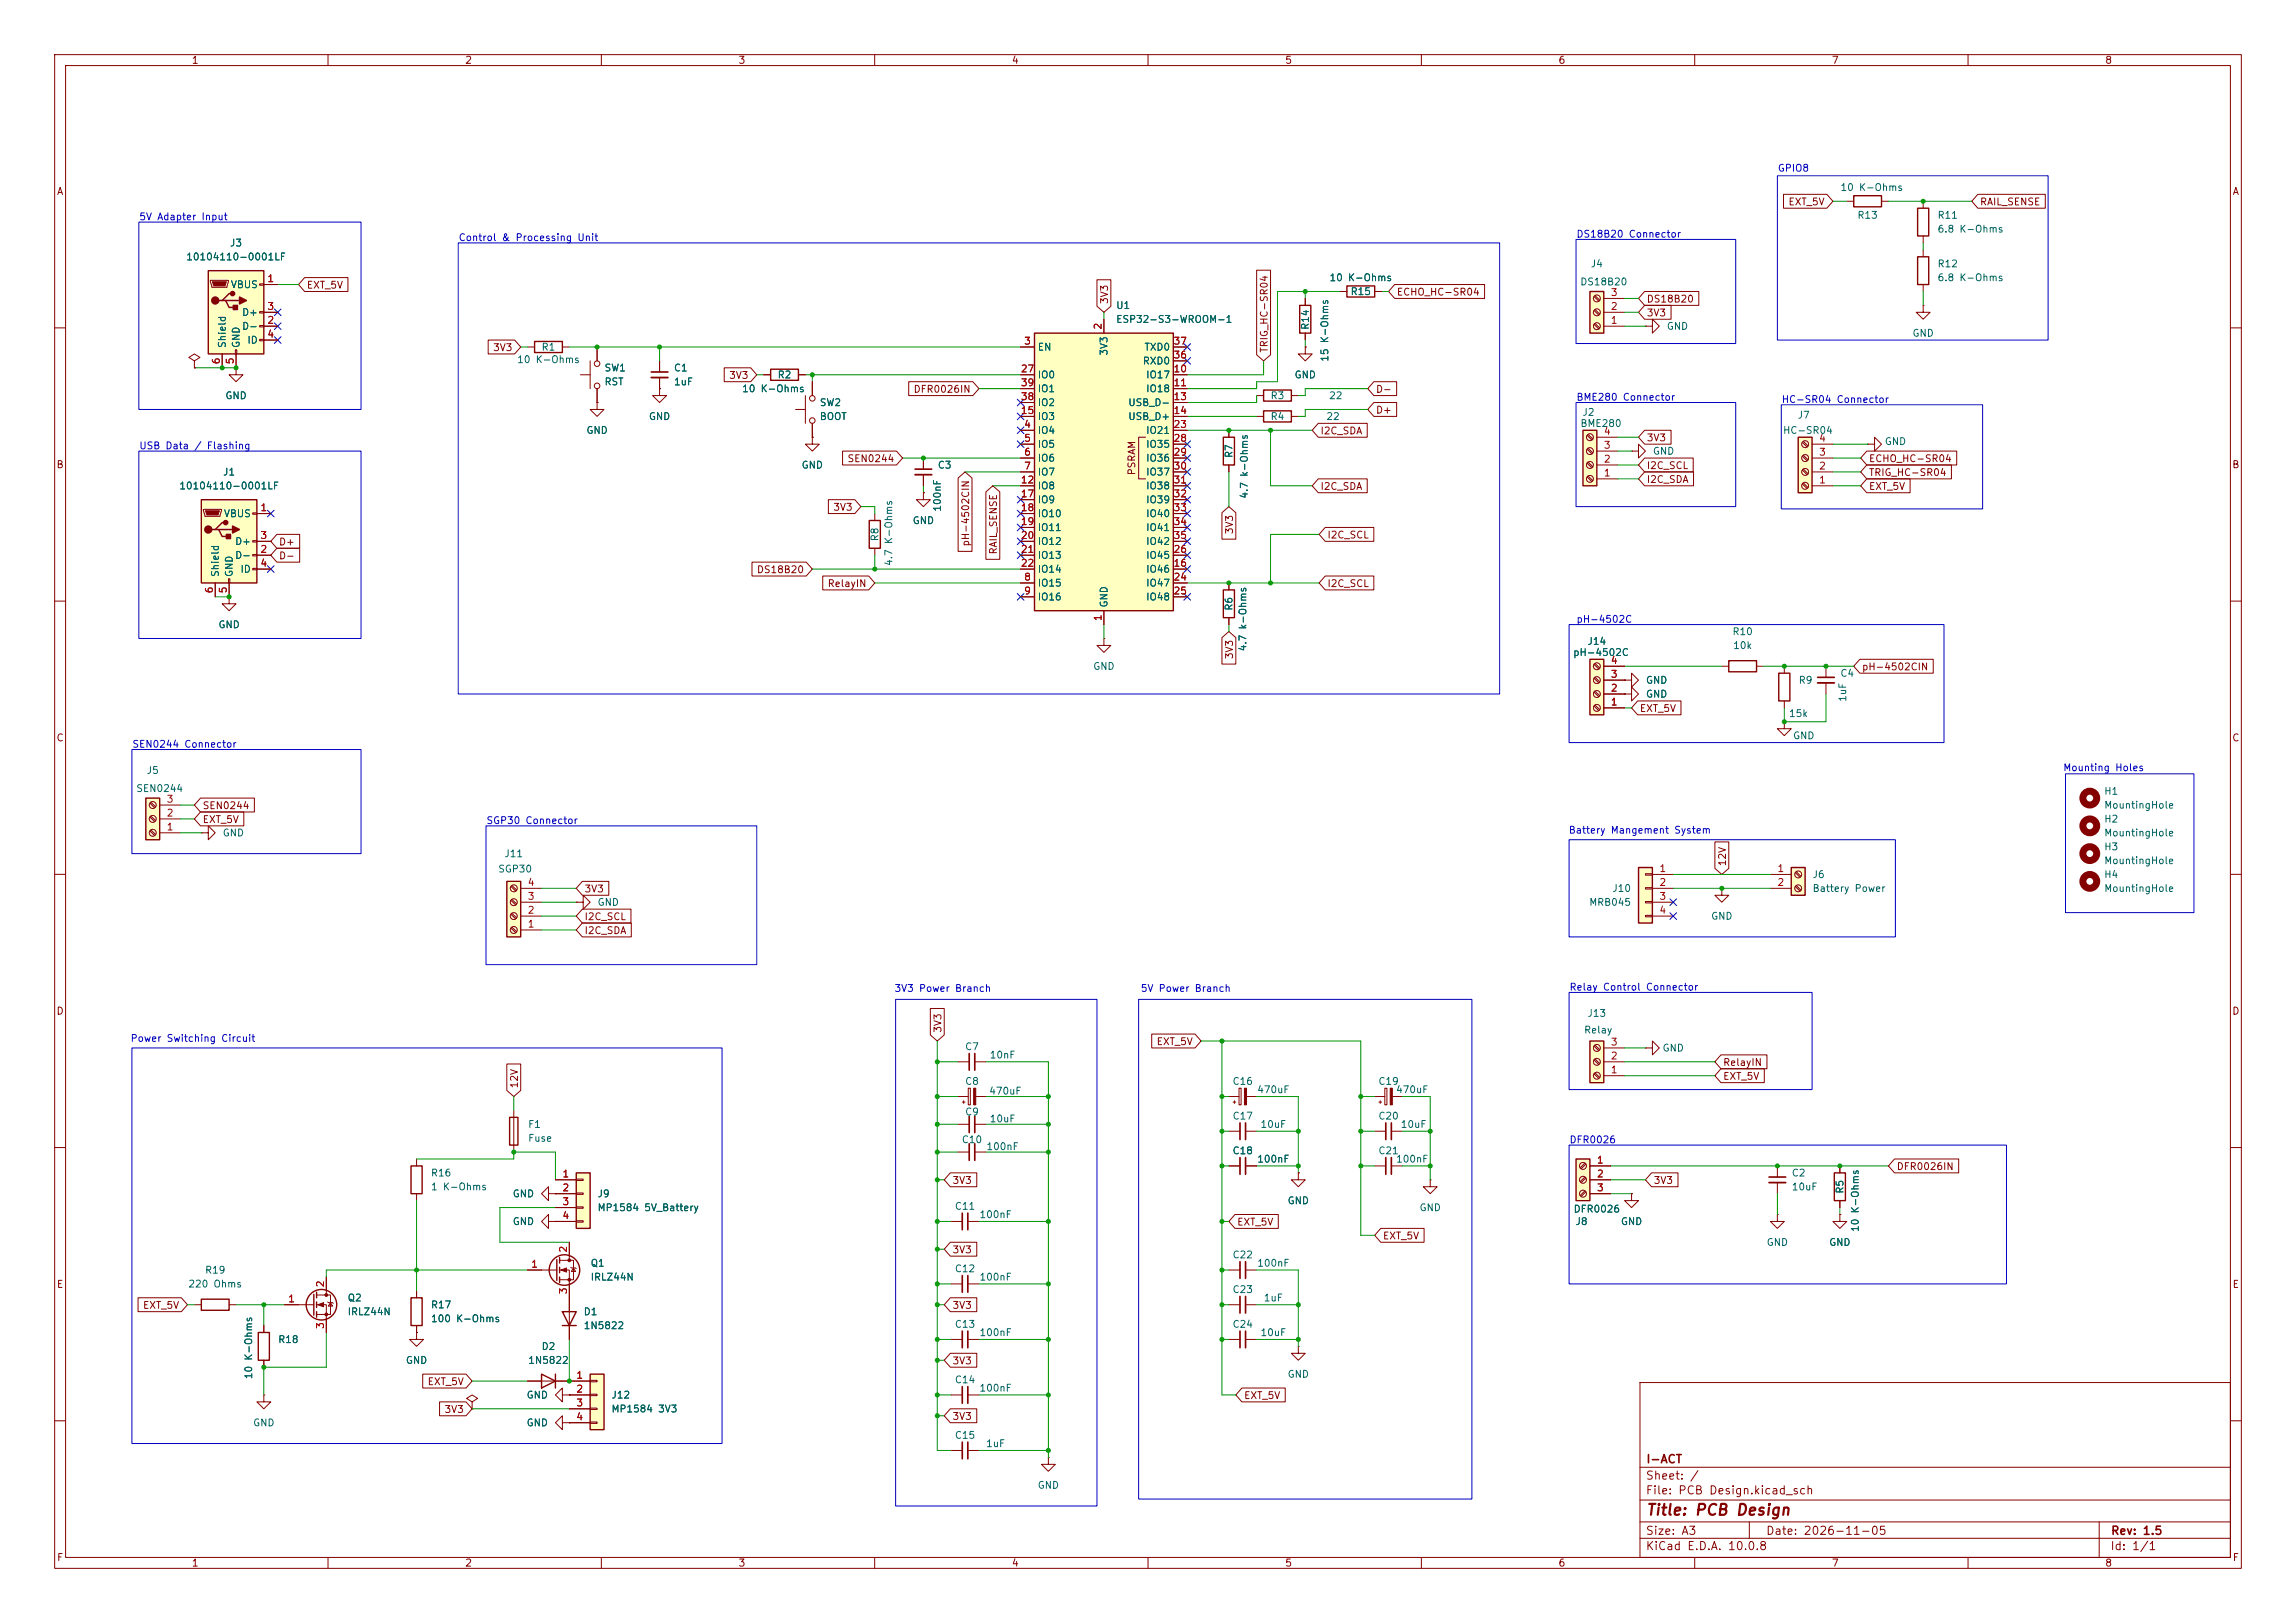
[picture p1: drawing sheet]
<svg xmlns="http://www.w3.org/2000/svg" width="420mm" height="297mm" viewBox="0 0 420 297" stroke-linecap="round" stroke-linejoin="round" font-family="sans-serif">
<defs><g id="words">
<text font-size="2" fill="#840000" x="301" y="277.8">Title: PCB Design</text>
<g font-size="1.5" fill="#840000">
<text x="301" y="268.1">I-ACT</text>
<text x="300.9" y="273.8">File: PCB Design.kicad_sch</text>
<text x="300.9" y="271.1">Sheet: /</text>
<text x="300.9" y="281.2">Size: A3</text>
<text x="322.9" y="281.2">Date: 2026-11-05</text>
<text x="386" y="281.2">Rev: 1.5</text>
<text x="300.9" y="284">KiCad E.D.A. 10.0.8</text>
<text x="385.9" y="284">Id: 1/1</text>
</g>
<g font-size="1.3" fill="#840000">
<text x="35" y="12">1</text>
<text x="85" y="12">2</text>
<text x="135" y="12">3</text>
<text x="185" y="12">4</text>
<text x="235" y="12">5</text>
<text x="285" y="12">6</text>
<text x="335" y="12">7</text>
<text x="385" y="12">8</text>
<text x="10.3" y="36">A</text>
<text x="408.3" y="36">A</text>
<text x="327" y="37.9">EXT_5V</text>
<text x="362.1" y="37.9">RAIL_SENSE</text>
<text x="56" y="53.1">EXT_5V</text>
<text x="203" y="55.7" transform="rotate(-90 203 55.7)">3V3</text>
<text x="255.4" y="54.4">ECHO_HC-SR04</text>
<text x="301.1" y="58.2">3V3</text>
<text x="301.1" y="55.7">DS18B20</text>
<text x="90.1" y="64.6">3V3</text>
<text x="232.2" y="64.6" transform="rotate(-90 232.2 64.6)">TRIG_HC-SR04</text>
<text x="133.3" y="69.6">3V3</text>
<text x="167" y="72.2">DFR0026IN</text>
<text x="251.6" y="76">D+</text>
<text x="251.6" y="72.2">D-</text>
<text x="241.4" y="79.8">I2C_SDA</text>
<text x="301.1" y="81.1">3V3</text>
<text x="10.2" y="86">B</text>
<text x="154.9" y="84.9">SEN0244</text>
<text x="208" y="87.1" transform="rotate(-90 208 87.1)">PSRAM</text>
<text x="241.4" y="90">I2C_SDA</text>
<text x="301.1" y="86.1">I2C_SCL</text>
<text x="301.1" y="88.7">I2C_SDA</text>
<text x="341.8" y="90">EXT_5V</text>
<text x="341.8" y="84.9">ECHO_HC-SR04</text>
<text x="341.8" y="87.4">TRIG_HC-SR04</text>
<text x="408.2" y="86">B</text>
<text x="152.3" y="93.8">3V3</text>
<text x="50.9" y="100.1">D+</text>
<text x="177.6" y="100.1" transform="rotate(-90 177.6 100.1)">pH-4502CIN</text>
<text x="182.7" y="101.6" transform="rotate(-90 182.7 101.6)">RAIL_SENSE</text>
<text x="225.8" y="97.9" transform="rotate(-90 225.8 97.9)">3V3</text>
<text x="242.7" y="98.8">I2C_SCL</text>
<text x="50.9" y="102.7">D-</text>
<text x="138.3" y="105.2">DS18B20</text>
<text x="151.3" y="107.7">RelayIN</text>
<text x="242.7" y="107.7">I2C_SCL</text>
<text x="225.8" y="120.7" transform="rotate(-90 225.8 120.7)">3V3</text>
<text x="340.5" y="123">pH-4502CIN</text>
<text x="299.9" y="130.6">EXT_5V</text>
<text x="10.2" y="136">C</text>
<text x="408.2" y="136">C</text>
<text x="37" y="148.4">SEN0244</text>
<text x="37" y="150.9">EXT_5V</text>
<text x="316" y="158.6" transform="rotate(-90 316 158.6)">12V</text>
<text x="106.8" y="163.6">3V3</text>
<text x="106.8" y="168.7">I2C_SCL</text>
<text x="106.8" y="171.2">I2C_SDA</text>
<text x="10.2" y="186">D</text>
<text x="408.2" y="186">D</text>
<text x="172.5" y="189.1" transform="rotate(-90 172.5 189.1)">3V3</text>
<text x="211.5" y="191.6">EXT_5V</text>
<text x="315.1" y="195.4">RelayIN</text>
<text x="315.1" y="197.9">EXT_5V</text>
<text x="95" y="199.3" transform="rotate(-90 95 199.3)">12V</text>
<text x="346.8" y="214.4">DFR0026IN</text>
<text x="174.1" y="217">3V3</text>
<text x="302.4" y="217">3V3</text>
<text x="226.2" y="224.6">EXT_5V</text>
<text x="252.9" y="227.1">EXT_5V</text>
<text x="174.1" y="229.7">3V3</text>
<text x="10.3" y="236">E</text>
<text x="26" y="239.8">EXT_5V</text>
<text x="174.1" y="239.8">3V3</text>
<text x="408.3" y="236">E</text>
<text x="174.1" y="250">3V3</text>
<text x="78.1" y="253.8">EXT_5V</text>
<text x="227.5" y="256.3">EXT_5V</text>
<text x="81.2" y="258.9">3V3</text>
<text x="174.1" y="260.1">3V3</text>
<text x="10.3" y="286">F</text>
<text x="35" y="287">1</text>
<text x="85" y="287">2</text>
<text x="135" y="287">3</text>
<text x="185" y="287">4</text>
<text x="235" y="287">5</text>
<text x="285" y="287">6</text>
<text x="335" y="287">7</text>
<text x="385" y="287">8</text>
<text x="408.3" y="286">F</text>
</g>
<g font-size="1.3" fill="#0000c2">
<text x="325.1" y="31.7">GPIO8</text>
<text x="25.4" y="40.6">5V Adapter Input</text>
<text x="83.8" y="44.4">Control &amp; Processing Unit</text>
<text x="288.3" y="43.8">DS18B20 Connector</text>
<text x="288.3" y="73.6">BME280 Connector</text>
<text x="325.8" y="74">HC-SR04 Connector</text>
<text x="25.4" y="82.5">USB Data / Flashing</text>
<text x="288.3" y="114.3">pH-4502C</text>
<text x="24.1" y="137.1">SEN0244 Connector</text>
<text x="377.3" y="141.4">Mounting Holes</text>
<text x="88.9" y="151.1">SGP30 Connector</text>
<text x="286.8" y="152.9">Battery Mangement System</text>
<text x="163.5" y="181.8">3V3 Power Branch</text>
<text x="208.6" y="181.8">5V Power Branch</text>
<text x="287" y="181.6">Relay Control Connector</text>
<text x="23.8" y="191">Power Switching Circuit</text>
<text x="287" y="209.5">DFR0026</text>
</g>
<g font-size="1.3" fill="#006464">
<text x="336.5" y="35.3">10 K-Ohms</text>
<text x="339.7" y="40.3">R13</text>
<text x="354.3" y="40.3">R11</text>
<text x="34" y="48">10104110-0001LF</text>
<text x="42" y="45.4">J3</text>
<text x="354.3" y="42.9">6.8 K-Ohms</text>
<text x="42.1" y="53">VBUS</text>
<text x="243.1" y="51.8">10 K-Ohms</text>
<text x="288.9" y="52.5">DS18B20</text>
<text x="290.9" y="49.2">J4</text>
<text x="354.3" y="49.2">R12</text>
<text x="354.3" y="51.8">6.8 K-Ohms</text>
<text x="44.2" y="58.1">D+</text>
<text x="204.1" y="56.8">U1</text>
<text x="204.1" y="59.4">ESP32-S3-WROOM-1</text>
<text x="246.9" y="54.3">R15</text>
<text x="41.6" y="63.8" transform="rotate(-90 41.6 63.8)">Shield</text>
<text x="44.1" y="63.8" transform="rotate(-90 44.1 63.8)">GND</text>
<text x="44.2" y="60.7">D-</text>
<text x="45.1" y="63.2">ID</text>
<text x="99" y="64.5">R1</text>
<text x="189.7" y="64.5">EN</text>
<text x="202.9" y="65.2" transform="rotate(-90 202.9 65.2)">3V3</text>
<text x="209.2" y="64.5">TXD0</text>
<text x="239.7" y="60.5" transform="rotate(-90 239.7 60.5)">R14</text>
<text x="304.8" y="60.7">GND</text>
<text x="349.7" y="61.9">GND</text>
<text x="94.5" y="66.7">10 K-Ohms</text>
<text x="110.5" y="68.3">SW1</text>
<text x="110.5" y="70.8">RST</text>
<text x="123.2" y="68.3">C1</text>
<text x="123.2" y="70.8">1uF</text>
<text x="142.1" y="69.5">R2</text>
<text x="189.7" y="69.5">IO0</text>
<text x="208.9" y="67">RXD0</text>
<text x="209.5" y="69.5">IO17</text>
<text x="236.7" y="69.5">GND</text>
<text x="243.3" y="66.3" transform="rotate(-90 243.3 66.3)">15 K-Ohms</text>
<text x="41.1" y="73.4">GND</text>
<text x="118.6" y="77.2">GND</text>
<text x="135.6" y="72.1">10 K-Ohms</text>
<text x="149.8" y="74.6">SW2</text>
<text x="149.8" y="77.2">BOOT</text>
<text x="189.7" y="77.2">IO3</text>
<text x="189.7" y="74.6">IO2</text>
<text x="189.7" y="72.1">IO1</text>
<text x="206.3" y="74.6">USB_D-</text>
<text x="206.3" y="77.2">USB_D+</text>
<text x="209.5" y="72.1">IO18</text>
<text x="232.3" y="73.4">R3</text>
<text x="232.3" y="77.2">R4</text>
<text x="242.5" y="77.2">22</text>
<text x="243" y="73.4">22</text>
<text x="289.4" y="76.4">J2</text>
<text x="328.7" y="76.9">J7</text>
<text x="107.2" y="79.7">GND</text>
<text x="189.7" y="79.7">IO4</text>
<text x="189.7" y="82.2">IO5</text>
<text x="209.5" y="79.7">IO21</text>
<text x="209.5" y="82.2">IO35</text>
<text x="225.8" y="83.9" transform="rotate(-90 225.8 83.9)">R7</text>
<text x="289" y="78.4">BME280</text>
<text x="302.2" y="83.5">GND</text>
<text x="326" y="79.7">HC-SR04</text>
<text x="344.7" y="81.7">GND</text>
<text x="32.7" y="89.9">10104110-0001LF</text>
<text x="40.7" y="87.3">J1</text>
<text x="146.5" y="86.1">GND</text>
<text x="171.4" y="86.1">C3</text>
<text x="189.7" y="84.8">IO6</text>
<text x="189.7" y="87.3">IO7</text>
<text x="189.7" y="89.9">IO8</text>
<text x="209.5" y="84.8">IO36</text>
<text x="209.5" y="87.3">IO37</text>
<text x="209.5" y="89.9">IO38</text>
<text x="40.8" y="94.9">VBUS</text>
<text x="172.4" y="93.7" transform="rotate(-90 172.4 93.7)">100nF</text>
<text x="189.7" y="92.4">IO9</text>
<text x="189.7" y="94.9">IO10</text>
<text x="209.5" y="92.4">IO39</text>
<text x="209.5" y="94.9">IO40</text>
<text x="228.5" y="91.4" transform="rotate(-90 228.5 91.4)">4.7 k-Ohms</text>
<text x="42.9" y="100">D+</text>
<text x="161" y="99.2" transform="rotate(-90 161 99.2)">R8</text>
<text x="166.8" y="96.2">GND</text>
<text x="189.7" y="97.5">IO11</text>
<text x="189.7" y="100">IO12</text>
<text x="209.5" y="97.5">IO41</text>
<text x="209.5" y="100">IO42</text>
<text x="40.3" y="105.7" transform="rotate(-90 40.3 105.7)">Shield</text>
<text x="42.9" y="105.7" transform="rotate(-90 42.9 105.7)">GND</text>
<text x="42.9" y="102.6">D-</text>
<text x="43.9" y="105.1">ID</text>
<text x="163.5" y="103.7" transform="rotate(-90 163.5 103.7)">4.7 K-Ohms</text>
<text x="189.7" y="107.6">IO15</text>
<text x="189.7" y="102.6">IO13</text>
<text x="189.7" y="105.1">IO14</text>
<text x="209.5" y="105.1">IO46</text>
<text x="209.5" y="107.6">IO47</text>
<text x="209.5" y="102.6">IO45</text>
<text x="189.7" y="110.2">IO16</text>
<text x="202.9" y="111.3" transform="rotate(-90 202.9 111.3)">GND</text>
<text x="209.5" y="110.2">IO48</text>
<text x="225.8" y="111.9" transform="rotate(-90 225.8 111.9)">R6</text>
<text x="39.8" y="115.3">GND</text>
<text x="228.3" y="119.3" transform="rotate(-90 228.3 119.3)">4.7 k-Ohms</text>
<text x="290.3" y="118.3">J14</text>
<text x="316.8" y="116.5">R10</text>
<text x="316.9" y="119.1">10k</text>
<text x="199.9" y="122.9">GND</text>
<text x="287.7" y="120.3">pH-4502C</text>
<text x="301" y="125.4">GND</text>
<text x="328.9" y="125.4">R9</text>
<text x="336.5" y="124.2">C4</text>
<text x="301" y="128">GND</text>
<text x="327.1" y="131.5">15k</text>
<text x="338" y="128.5" transform="rotate(-90 338 128.5)">1uF</text>
<text x="327.9" y="135.6">GND</text>
<text x="26.7" y="141.9">J5</text>
<text x="24.8" y="145.2">SEN0244</text>
<text x="384.8" y="145.7">H1</text>
<text x="384.8" y="148.3">MountingHole</text>
<text x="40.6" y="153.4">GND</text>
<text x="384.8" y="155.9">H3</text>
<text x="384.8" y="150.8">H2</text>
<text x="384.8" y="153.4">MountingHole</text>
<text x="91" y="160">SGP30</text>
<text x="92.2" y="157.2">J11</text>
<text x="331.5" y="161">J6</text>
<text x="384.8" y="161">H4</text>
<text x="384.8" y="158.4">MountingHole</text>
<text x="109.2" y="166.1">GND</text>
<text x="290.6" y="166.1">MRB045</text>
<text x="294.8" y="163.5">J10</text>
<text x="331.5" y="163.5">Battery Power</text>
<text x="384.8" y="163.5">MountingHole</text>
<text x="312.9" y="168.6">GND</text>
<text x="289.7" y="189.4">Relay</text>
<text x="290.3" y="186.4">J13</text>
<text x="176.4" y="192.5">C7</text>
<text x="180.9" y="194">10nF</text>
<text x="304" y="192.7">GND</text>
<text x="176.4" y="198.8">C8</text>
<text x="180.8" y="200.6">470uF</text>
<text x="225.4" y="198.8">C16</text>
<text x="229.9" y="200.4">470uF</text>
<text x="252" y="198.8">C19</text>
<text x="255.3" y="200.4">470uF</text>
<text x="96.5" y="206.7">F1</text>
<text x="96.5" y="209.2">Fuse</text>
<text x="175.8" y="209.5">C10</text>
<text x="176.4" y="204.4">C9</text>
<text x="180.9" y="205.7">10uF</text>
<text x="225.4" y="205.2">C17</text>
<text x="230.5" y="206.7">10uF</text>
<text x="252" y="205.2">C20</text>
<text x="256.1" y="206.7">10uF</text>
<text x="78.7" y="215.6">R16</text>
<text x="180.3" y="210.8">100nF</text>
<text x="225.4" y="211.5">C18</text>
<text x="229.9" y="213.1">100nF</text>
<text x="252" y="211.5">C21</text>
<text x="255.3" y="213.1">100nF</text>
<text x="327.6" y="215.6">C2</text>
<text x="78.7" y="218.1">1 K-Ohms</text>
<text x="93.7" y="219.4">GND</text>
<text x="109.2" y="219.4">J9</text>
<text x="109.2" y="221.9">MP1584 5V_Battery</text>
<text x="174.6" y="221.7">C11</text>
<text x="235.4" y="220.7">GND</text>
<text x="259.6" y="221.9">GND</text>
<text x="327.6" y="218.1">10uF</text>
<text x="337.5" y="218.5" transform="rotate(-90 337.5 218.5)">R5</text>
<text x="93.7" y="224.5">GND</text>
<text x="179.1" y="223.2">100nF</text>
<text x="287.7" y="222.2">DFR0026</text>
<text x="288.1" y="224.5">J8</text>
<text x="296.4" y="224.5">GND</text>
<text x="340.3" y="225.6" transform="rotate(-90 340.3 225.6)">10 K-Ohms</text>
<text x="37.4" y="233.4">R19</text>
<text x="107.9" y="232.1">Q1</text>
<text x="174.6" y="233.1">C12</text>
<text x="225.4" y="230.6">C22</text>
<text x="229.9" y="232.1">100nF</text>
<text x="323.1" y="228.3">GND</text>
<text x="334.5" y="228.3">GND</text>
<text x="34.3" y="235.9">220 Ohms</text>
<text x="63.5" y="238.5">Q2</text>
<text x="78.7" y="239.7">R17</text>
<text x="107.9" y="234.6">IRLZ44N</text>
<text x="179.1" y="234.6">100nF</text>
<text x="225.4" y="236.9">C23</text>
<text x="231.1" y="238.5">1uF</text>
<text x="63.5" y="241">IRLZ44N</text>
<text x="78.7" y="242.3">100 K-Ohms</text>
<text x="106.7" y="241">D1</text>
<text x="106.7" y="243.5">1N5822</text>
<text x="174.6" y="243.3">C13</text>
<text x="179.1" y="244.8">100nF</text>
<text x="225.4" y="243.3">C24</text>
<text x="230.5" y="244.8">10uF</text>
<text x="50.8" y="246.1">R18</text>
<text x="74.1" y="249.9">GND</text>
<text x="96.5" y="249.9">1N5822</text>
<text x="99" y="247.3">D2</text>
<text x="46.4" y="252.5" transform="rotate(-90 46.4 252.5)">10 K-Ohms</text>
<text x="96.2" y="256.2">GND</text>
<text x="111.7" y="256.2">J12</text>
<text x="174.6" y="253.4">C14</text>
<text x="179.1" y="255">100nF</text>
<text x="235.4" y="252.4">GND</text>
<text x="46.2" y="261.3">GND</text>
<text x="96.2" y="261.3">GND</text>
<text x="111.7" y="258.8">MP1584 3V3</text>
<text x="174.6" y="263.6">C15</text>
<text x="180.3" y="265.1">1uF</text>
<text x="189.7" y="272.7">GND</text>
</g>
<g font-size="1.3" fill="#a90000">
<text x="48.8" y="51.9">1</text>
<text x="48.8" y="59.6">2</text>
<text x="48.8" y="57">3</text>
<text x="294.5" y="59.6">1</text>
<text x="294.5" y="57">2</text>
<text x="294.5" y="54.5">3</text>
<text x="48.8" y="62.1">4</text>
<text x="187.2" y="63.4">3</text>
<text x="201.8" y="60.4" transform="rotate(-90 201.8 60.4)">2</text>
<text x="214.6" y="65.9">36</text>
<text x="214.6" y="63.4">37</text>
<text x="40.5" y="66.8" transform="rotate(-90 40.5 66.8)">6</text>
<text x="43" y="66.8" transform="rotate(-90 43 66.8)">5</text>
<text x="186.6" y="68.4">27</text>
<text x="186.6" y="71">39</text>
<text x="214.6" y="68.4">10</text>
<text x="214.6" y="71">11</text>
<text x="186.6" y="76.1">15</text>
<text x="186.6" y="73.5">38</text>
<text x="214.6" y="73.5">13</text>
<text x="214.6" y="76.1">14</text>
<text x="187.2" y="78.6">4</text>
<text x="187.2" y="81.1">5</text>
<text x="187.2" y="83.7">6</text>
<text x="214.6" y="78.6">23</text>
<text x="214.6" y="81.1">28</text>
<text x="214.6" y="83.7">29</text>
<text x="293.3" y="82.4">3</text>
<text x="293.3" y="79.9">4</text>
<text x="332.6" y="83.7">3</text>
<text x="332.6" y="81.1">4</text>
<text x="186.6" y="88.8">12</text>
<text x="187.2" y="86.2">7</text>
<text x="214.6" y="86.2">30</text>
<text x="214.6" y="88.8">31</text>
<text x="293.3" y="87.5">1</text>
<text x="293.3" y="85">2</text>
<text x="332.6" y="88.8">1</text>
<text x="332.6" y="86.2">2</text>
<text x="47.5" y="93.8">1</text>
<text x="186.6" y="91.3">17</text>
<text x="186.6" y="93.8">18</text>
<text x="214.6" y="91.3">32</text>
<text x="214.6" y="93.8">33</text>
<text x="47.5" y="101.5">2</text>
<text x="47.5" y="98.9">3</text>
<text x="186.6" y="96.4">19</text>
<text x="186.6" y="98.9">20</text>
<text x="186.6" y="101.5">21</text>
<text x="214.6" y="101.5">26</text>
<text x="214.6" y="96.4">34</text>
<text x="214.6" y="98.9">35</text>
<text x="47.5" y="104">4</text>
<text x="186.6" y="104">22</text>
<text x="187.2" y="106.5">8</text>
<text x="214.6" y="104">16</text>
<text x="214.6" y="106.5">24</text>
<text x="39.2" y="108.7" transform="rotate(-90 39.2 108.7)">6</text>
<text x="41.8" y="108.7" transform="rotate(-90 41.8 108.7)">5</text>
<text x="187.2" y="109.1">9</text>
<text x="201.8" y="113.8" transform="rotate(-90 201.8 113.8)">1</text>
<text x="214.6" y="109.1">25</text>
<text x="294.5" y="124.3">3</text>
<text x="294.5" y="121.8">4</text>
<text x="294.5" y="129.4">1</text>
<text x="294.5" y="126.9">2</text>
<text x="30.4" y="149.7">2</text>
<text x="30.4" y="147.2">3</text>
<text x="30.4" y="152.3">1</text>
<text x="303.4" y="159.9">1</text>
<text x="325" y="159.9">1</text>
<text x="96.4" y="167.5">2</text>
<text x="96.4" y="165">3</text>
<text x="96.4" y="162.4">4</text>
<text x="303.4" y="162.4">2</text>
<text x="303.4" y="165">3</text>
<text x="303.4" y="167.5">4</text>
<text x="325" y="162.4">2</text>
<text x="96.4" y="170">1</text>
<text x="294.5" y="191.6">3</text>
<text x="294.5" y="196.7">1</text>
<text x="294.5" y="194.2">2</text>
<text x="102.8" y="215.8">1</text>
<text x="292" y="213.2">1</text>
<text x="292" y="215.8">2</text>
<text x="102.8" y="218.3">2</text>
<text x="102.8" y="220.8">3</text>
<text x="292" y="218.3">3</text>
<text x="102.8" y="223.4">4</text>
<text x="97.1" y="232.3">1</text>
<text x="104" y="229.3" transform="rotate(-90 104 229.3)">2</text>
<text x="52.6" y="238.6">1</text>
<text x="59.6" y="235.7" transform="rotate(-90 59.6 235.7)">2</text>
<text x="104" y="237" transform="rotate(-90 104 237)">3</text>
<text x="59.6" y="243.3" transform="rotate(-90 59.6 243.3)">3</text>
<text x="105.3" y="252.6">1</text>
<text x="105.3" y="255.1">2</text>
<text x="105.3" y="257.7">3</text>
<text x="105.3" y="260.2">4</text>
</g>
</g></defs>
<g fill="none" stroke="#840000" stroke-width=".18">
<path d="M10 10h400v277h-400zM12 12h396v273h-396zM60 10v2M110 10v2M160 10v2M210 10v2M260 10v2M310 10v2M360 10v2M337.8 36.8h1.3M344.2 36.8h1.2M351.8 36.8v1.3"/>
<path d="M238.8 54.6v1.3M351.8 55.9v1.3h1.3l-1.3 1.2-1.3-1.2h1.3M351.8 55.9h.1M351.8 43.2v1.3M351.8 45.7v1.3M351.8 52.1v1.2M10 60h2M120.6 66v2.1M120.6 69.1v2M229.9 72.4h1.2M236.2 72.4h1.3M238.8 61v1.2"/>
<path d="M408 60h2M10 110h2M408 110h2M10 160h2M408 160h2M253.3 199.1h.4v3.1h-.4zM10 210h2M237.5 214.6v1.3h1.3l-1.3 1.3-1.3-1.3h1.3M237.5 214.6h.1M251.5 200.7h1.8M251.5 207h2M251.5 213.4h2"/>
<path d="M252.2 201.7h.5M252.5 201.4v.5M254.5 207h2M254.5 213.4h2M254.7 200.7h1.8M261.6 215.9v1.3h1.3l-1.3 1.2-1.3-1.2h1.3M261.6 215.9h.1M408 210h2M174 223.5h2M177 223.5h2.1M237.5 246.4v1.2h1.3l-1.3 1.3-1.3-1.3h1.3M237.5 246.4h.1"/>
<path d="M300 253h108v32h-108zM10 260h2M300 278.5h108M300 274.5h108M300 268.5h108M320 278.5v3M384 278.5v6.5M408 260h2M60 285v2M110 285v2M160 285v2M210 285v2"/>
<path d="M260 285v2M300 281.5h108M310 285v2M360 285v2"/>
</g>
<path d="M254.3 199.1h.4v3.1h-.4z" fill="#840000" stroke="#840000" stroke-width=".18"/>
<path d="M339.1 35.8h5.1v2h-5.1zM350.8 38.1h2v5.1h-2zM237.7 55.9h2.1v5.1h-2.1zM350.8 47h2v5.1h-2zM231.1 71.4h5.1v2h-5.1z" fill="none" stroke="#840000" stroke-width=".25"/>
<path d="M119.1 68.1h3.1M253.5 205.5v3M253.5 211.8v3.1M254.5 205.5v3M254.5 211.8v3.1M176 222v3M177 222v3" fill="none" stroke="#840000" stroke-width=".3"/>
<path d="M119.1 69.1h3.1" fill="none" stroke="#840000" stroke-width=".33"/>
<path d="M189.2 61h25.4v50.8h-25.4z" fill="#ffffc2"/>
<path d="M189.2 61h25.4v50.8h-25.4zM223.8 80h2v5.1h-2z" fill="none" stroke="#840000" stroke-width=".25"/>
<g fill="none" stroke="#840000" stroke-width=".18">
<path d="M201.9 58.4v2.6M186.7 63.5h2.5M186.7 78.7h2.5M186.7 68.6h2.5M186.7 71.1h2.5M186.7 73.7h2.5M186.7 76.2h2.5M214.6 63.5h2.6M214.6 78.7h2.6M214.6 68.6h2.6M214.6 71.1h2.6M214.6 73.7h2.6"/>
<path d="M214.6 76.2h2.6M214.6 66h2.6M224.8 78.7v1.3M238.8 63.5v1.3h1.2l-1.2 1.2-1.3-1.2h1.3M238.8 63.5h.1M186.7 81.3h2.5M186.7 83.8h2.5M186.7 86.4h2.5M186.7 88.9h2.5M186.7 91.4h2.5M186.7 94h2.5M186.7 96.5h2.5"/>
<path d="M186.7 99.1h2.5M209.5 80h-1.2v7.6h1.2M214.6 81.3h2.6M214.6 83.8h2.6M214.6 86.4h2.6M214.6 88.9h2.6M214.6 91.4h2.6M214.6 94h2.6M214.6 96.5h2.6M214.6 99.1h2.6M224.8 85.1v1.3M186.7 106.7h2.5"/>
<path d="M186.7 109.2h2.5M186.7 104.1h2.5M186.7 101.6h2.5M201.9 116.8v1.3h1.3l-1.3 1.3-1.2-1.3h1.2M201.9 116.8h.1M201.9 111.8v2.5M214.6 106.7h2.6M214.6 109.2h2.6M214.6 104.1h2.6M214.6 101.6h2.6M105.4 165.1h1.3v-1.3l1.2 1.3-1.2 1.3v-1.3M105.4 165.1h.1"/>
<path d="M177.1 199.1h.4v3.1h-.4zM175.3 205.7h2M175.3 200.7h1.8M175.3 210.8h2M176 201.7h.5M176.3 201.4v.5M178.3 205.7h2M178.3 210.8h2M178.5 200.7h1.8M191.8 266.7v1.3h1.2l-1.2 1.2-1.3-1.2h1.3M191.8 266.7h.1"/>
</g>
<path d="M177.3 204.2v3.1M177.3 209.3v3M178.3 204.2v3.1M178.3 209.3v3" fill="none" stroke="#840000" stroke-width=".3"/>
<path d="M178.1 199.1h.4v3.1h-.4z" fill="#840000" stroke="#840000" stroke-width=".18"/>
<path d="M92.7 161.3h2.5v10.2h-2.5z" fill="#ffffc2"/>
<path d="M246.4 52.3h5.1v2.1h-5.1zM92.7 161.3h2.5v10.2h-2.5zM335.5 214.6h2.1v5.1h-2.1z" fill="none" stroke="#840000" stroke-width=".25"/>
<g fill="none" stroke="#840000" stroke-width=".18">
<path d="M245.1 53.3h1.3M251.5 53.3h1.2M301 59.7h1.3v-1.3l1.2 1.3-1.2 1.3v-1.3M301 59.7h.1M41.9 109.2v1.3h1.3l-1.3 1.3-1.3-1.3h1.3M41.9 109.2h.1M93.5 169.8l.8 .9M93.5 167.3l.8 .8M93.5 164.8l.8 .8M93.5 162.2l.8 .9M93.6 169.7l.9 .8M93.6 167.1l.9 .9"/>
<path d="M93.6 164.6l.9 .8M93.6 162.1l.9 .8M95.2 170.2h3.9M95.2 167.6h3.9M95.2 165.1h3.9M95.2 162.6h3.9M325.1 213.4v2M325.1 216.4v2M336.5 213.4v1.2M336.5 219.7v1.3M174 234.9h2M177 234.9h2.1"/>
<circle cx="94" cy="170.2" r=".63"/>
<circle cx="94" cy="167.6" r=".63"/>
<circle cx="94" cy="162.6" r=".63"/>
<circle cx="94" cy="165.1" r=".63"/>
</g>
<path d="M323.6 215.4h3M176 233.4v3.1M177 233.4v3.1" fill="none" stroke="#840000" stroke-width=".3"/>
<path d="M323.6 216.4h3" fill="none" stroke="#840000" stroke-width=".33"/>
<g fill="none" stroke="#840000" stroke-width="1.3">
<circle cx="382.3" cy="146" r="1.27"/>
<circle cx="382.3" cy="161.3" r="1.27"/>
</g>
<path d="M290.8 53.3h2.6v7.7h-2.6z" fill="#ffffc2"/>
<path d="M290.8 53.3h2.6v7.7h-2.6zM141 67.6h5v2h-5zM159 95.3h2v5h-2z" fill="none" stroke="#840000" stroke-width=".25"/>
<g fill="none" stroke="#840000" stroke-width=".18">
<path d="M291.6 59.4l.9 .8M291.6 56.8l.9 .9M291.6 54.3l.9 .8M291.8 59.2l.8 .8M291.8 56.6l.8 .9M291.8 54.1l.8 .8M293.4 59.7h3.8M293.4 57.2h3.8M293.4 54.6h3.8M106.2 68.6h1.7M107.9 66v5.1M109.2 63.5v2.5"/>
<path d="M109.2 71.1v2.6M139.7 68.6h1.3M146 68.6h1.3M160 94v1.3M168.9 90.2v1.2h1.3l-1.3 1.3-1.3-1.3h1.3M168.9 90.2h.1M168.9 83.8v2.1M168.9 86.9v2M160 100.3v1.3M175.3 194.3h2M178.3 194.3h2M224.8 213.4h2"/>
<path d="M224.8 207h2M227.8 213.4h2.1M227.8 207h2.1M224.8 238.8h2M224.8 232.4h2M227.8 238.8h2.1M227.8 232.4h2.1M224.8 245.1h2M227.8 245.1h2.1M174 265.4h2M177 265.4h2.1"/>
<circle cx="292.1" cy="59.7" r=".63"/>
<circle cx="292.1" cy="54.6" r=".63"/>
<circle cx="292.1" cy="57.1" r=".63"/>
<circle cx="109.2" cy="66.5" r=".51"/>
<circle cx="109.2" cy="70.6" r=".51"/>
</g>
<g fill="none" stroke="#840000" stroke-width="1.3">
<circle cx="382.3" cy="156.2" r="1.27"/>
<circle cx="382.3" cy="151.1" r="1.27"/>
</g>
<g fill="none" stroke="#840000" stroke-width=".3">
<path d="M167.4 85.9h3M177.3 192.8v3M178.3 192.8v3M226.8 205.5v3M226.8 211.8v3.1M227.8 205.5v3M227.8 211.8v3.1M226.8 230.9v3M226.8 237.2v3.1M227.8 230.9v3M227.8 237.2v3.1M226.8 243.6v3"/>
<path d="M227.8 243.6v3M176 263.9v3.1M177 263.9v3.1"/>
</g>
<path d="M167.4 86.9h3" fill="none" stroke="#840000" stroke-width=".33"/>
<path d="M36.8 91.4h10.2v15.3h-10.2z" fill="#ffffc2"/>
<g fill="none" stroke="#840000" stroke-width=".25">
<path d="M231.1 75.2h5.1v2h-5.1zM36.8 91.4h10.2v15.3h-10.2zM39.4 96.9h.6l.6 1.3h1.3M40 96.9h2.5M41.3 95.6h-.7l-1.2 1.3h-.7M101.9 230.5v3.8M102.4 230.1v1M102.4 231.9v1M102.4 233.7v1M47.2 243.8h2.1v5.1h-2.1z"/>
<circle cx="103.3" cy="232.4" r="2.79"/>
</g>
<g fill="none" stroke="#840000" stroke-width=".18">
<path d="M35.6 66l1-.6-1-.6-1.1 .6 1.1 .6v1.3M35.6 67.3h.1M229.9 76.2h1.2M236.2 76.2h1.3M37.2 93.2h3.3v.3l-.2 1h-2.8zM46.2 93.9h.8v.2h-.8zM46.2 98.9h.8v.3h-.8zM47 94h2.5M47 99.1h2.5M148.6 80v1.3h1.3l-1.3 1.3-1.3-1.3h1.3M148.6 80h.1M39.4 106.7v2.5"/>
<path d="M41.8 105.9h.2v.8h-.2zM41.9 106.7v2.5M46.2 101.5h.8v.2h-.8zM46.2 104h.8v.3h-.8zM47 101.6h2.5M47 104.1h2.5M226.6 199.1h.4v3.1h-.4zM224.8 200.7h1.8M225.6 201.7h.5M225.8 201.4v.5M228 200.7h1.9M96.5 232.4h5.4"/>
<path d="M102.4 230.6h2.5v3.6h-2.5M102.4 232.4h1.7v5.1M104.1 227.3v3.3M104.4 231.9l.1 .1h.8l.1 .2M104.9 232l.4 .7h-.8zM48.3 255.3v1.2h1.2l-1.2 1.3-1.3-1.3h1.3M48.3 255.3h.1M48.3 242.6v1.2M48.3 248.9v1.3M174 245.1h2M174 255.3h2M177 245.1h2.1"/>
<path d="M177 255.3h2.1"/>
</g>
<g fill="#840000" stroke="#840000" stroke-width=".18">
<path d="M37.6 93.5h2.5l-.2 .7h-2.1z"/>
<path d="M227.6 199.1h.4v3.1h-.4z"/>
<path d="M102.6 232.4l1-.4v.8z"/>
<circle cx="104.1" cy="230.6" r=".25"/>
<circle cx="104.1" cy="234.2" r=".25"/>
</g>
<g fill="#840000" stroke="#840000" stroke-width=".25">
<path d="M41.4 97.8h.8v.8h-.8z"/>
<path d="M42.5 96.3l1.3 .6-1.3 .6z"/>
<circle cx="38.1" cy="96.9" r=".63"/>
<circle cx="41.3" cy="95.6" r=".38"/>
</g>
<path d="M176 243.6v3M176 253.7v3.1M177 243.6v3M177 253.7v3.1" fill="none" stroke="#840000" stroke-width=".3"/>
<path d="M288.3 212.1h2.5v7.6h-2.5z" fill="#ffffc2"/>
<path d="M288.3 212.1h2.5v7.6h-2.5zM102.9 240h2.5l-1.3 2.6zM102.9 242.6h2.5" fill="none" stroke="#840000" stroke-width=".25"/>
<g fill="none" stroke="#840000" stroke-width=".18">
<path d="M289.9 212.9l-.8 .8M289.9 215.4l-.8 .8M289.9 217.9l-.8 .9M290.1 213l-.9 .9M290.1 215.6l-.9 .8M290.1 218.1l-.9 .8M290.8 213.4h3.8M290.8 215.9h3.8M290.8 218.4h3.8M298.4 218.4v1.3h1.3l-1.3 1.3-1.2-1.3h1.2M298.4 218.4h.1M100.3 223.5v-1.3l-1.2 1.3 1.2 1.3v-1.3h1.3"/>
<path d="M101.6 223.5h.1M104.1 237.5v7.6"/>
<circle cx="289.6" cy="213.4" r=".63"/>
<circle cx="289.6" cy="215.9" r=".63"/>
<circle cx="289.6" cy="218.4" r=".63"/>
</g>
<path d="M289.6 78.7h2.5v10.2h-2.5z" fill="#ffffc2"/>
<path d="M289.6 78.7h2.5v10.2h-2.5zM36.8 237.7h5.1v2.1h-5.1z" fill="none" stroke="#840000" stroke-width=".25"/>
<g fill="none" stroke="#840000" stroke-width=".18">
<path d="M145.5 74.9h1.8M147.3 72.4v5.1M148.6 69.9v2.5M148.6 77.5v2.5M290.3 79.7l.9 .8M290.5 79.5l.9 .8M290.3 87.3l.9 .8M290.3 84.8l.9 .8M290.3 82.2l.9 .9M290.5 87.1l.9 .9M290.5 84.6l.9 .8M290.5 82l.9 .9"/>
<path d="M292.1 87.6h3.8M292.1 85.1h3.8M292.1 82.6h3.8M292.1 80h3.8M298.4 82.6h1.3v-1.3l1.3 1.3-1.3 1.2v-1.2M298.4 82.6h.1M315 162.6v1.2h1.2l-1.2 1.3-1.3-1.3h1.3M315 162.6h.1M35.6 238.8h1.2M41.9 238.8h1.3"/>
<circle cx="148.6" cy="77" r=".51"/>
<circle cx="148.6" cy="72.9" r=".51"/>
<circle cx="290.8" cy="80" r=".63"/>
<circle cx="290.8" cy="85.1" r=".63"/>
<circle cx="290.8" cy="82.5" r=".63"/>
<circle cx="290.8" cy="87.6" r=".63"/>
</g>
<path d="M290.8 190.5h2.6v7.6h-2.6z" fill="#ffffc2"/>
<path d="M290.8 190.5h2.6v7.6h-2.6z" fill="none" stroke="#840000" stroke-width=".25"/>
<g fill="none" stroke="#840000" stroke-width=".18">
<path d="M291.6 196.5l.9 .9M291.6 194l.9 .8M291.6 191.4l.9 .9M291.8 196.3l.8 .9M291.8 193.8l.8 .8M291.8 191.3l.8 .8M293.4 196.9h3.8M293.4 194.3h3.8M293.4 191.8h3.8"/>
<circle cx="292.1" cy="194.3" r=".63"/>
<circle cx="292.1" cy="191.8" r=".63"/>
<circle cx="292.1" cy="196.8" r=".63"/>
</g>
<path d="M327.7 158.8h2.5v5h-2.5z" fill="#ffffc2"/>
<path d="M327.7 158.8h2.5v5h-2.5z" fill="none" stroke="#840000" stroke-width=".25"/>
<g fill="none" stroke="#840000" stroke-width=".18">
<path d="M36.8 152.4h1.3v-1.3l1.3 1.3-1.3 1.3v-1.3M36.8 152.4h.1M328.4 159.7l.9 .8M328.6 159.5l.8 .9M323.8 160h3.9M323.8 162.6h3.9M328.4 162.2l.9 .9M328.6 162.1l.8 .8"/>
<circle cx="328.9" cy="160" r=".63"/>
<circle cx="328.9" cy="162.6" r=".63"/>
</g>
<path d="M26.7 146.1h2.5v7.6h-2.5z" fill="#ffffc2"/>
<path d="M26.7 146.1h2.5v7.6h-2.5zM99.1 251.5l2.5 1.2-2.5 1.3zM101.6 251.5v2.5" fill="none" stroke="#840000" stroke-width=".25"/>
<g fill="none" stroke="#840000" stroke-width=".18">
<path d="M27.4 152.1l.9 .8M27.4 149.5l.9 .9M27.4 147l.9 .8M27.6 151.9l.9 .8M27.6 149.4l.9 .8M27.6 146.8l.9 .9M29.2 152.4h3.8M29.2 149.9h3.8M29.2 147.3h3.8M301 191.8h1.3v-1.3l1.2 1.3-1.2 1.2v-1.2M301 191.8h.1M96.5 252.7h7.6"/>
<path d="M102.9 255.3v-1.3l-1.3 1.3 1.3 1.2v-1.2h1.2M104.1 255.3h.1"/>
<circle cx="27.9" cy="149.9" r=".63"/>
<circle cx="27.9" cy="152.4" r=".63"/>
<circle cx="27.9" cy="147.3" r=".63"/>
</g>
<path d="M299.7 158.8h2.6v10.1h-2.6z" fill="#ffffc2"/>
<path d="M97.8 62.5h5.1v2h-5.1zM299.7 158.8h2.6v10.1h-2.6zM75.2 213.4h2v5h-2zM75.2 237.5h2v5.1h-2z" fill="none" stroke="#840000" stroke-width=".25"/>
<g fill="none" stroke="#840000" stroke-width=".18">
<path d="M43.2 67.3v1.3h1.2l-1.2 1.3-1.3-1.3h1.3M43.2 67.3h.1M96.5 63.5h1.3M102.9 63.5h1.2M109.2 73.7v1.2h1.3l-1.3 1.3-1.3-1.3h1.3M109.2 73.7h.1M120.6 71.1v1.3h1.3l-1.3 1.3-1.2-1.3h1.2M120.6 71.1h.1M297.2 127h1.2v-1.3l1.3 1.3-1.3 1.3v-1.3M297.2 127h.1M297.2 124.5h1.2v-1.3l1.3 1.3-1.3 1.2v-1.2M297.2 124.5h.1"/>
<path d="M301 159.9h1.3v.2h-1.3zM301 162.4h1.3v.3h-1.3zM301 165h1.3v.2h-1.3zM301 167.5h1.3v.3h-1.3zM302.3 160h3.8M302.3 162.6h3.8M302.3 165.1h3.8M302.3 167.6h3.8M76.2 212.1v1.3M76.2 218.4v1.3M100.3 218.4v-1.2l-1.2 1.2 1.2 1.3v-1.3h1.3M101.6 218.4h.1"/>
<path d="M76.2 236.2v1.3M76.2 242.6v1.2"/>
</g>
<path d="M38.1 49.5h10.2v15.3h-10.2z" fill="#ffffc2"/>
<g fill="none" stroke="#840000" stroke-width=".25">
<path d="M38.1 49.5h10.2v15.3h-10.2zM40.6 55h.7l.6 1.3h1.3M41.3 55h2.5M42.5 53.7h-.6l-1.3 1.3h-.6M223.8 108h2v5h-2zM316.2 120.9h5.1v2h-5.1zM93.2 204.5h1.5v5.1h-1.5zM57.4 236.9v3.8M57.9 236.5v1M57.9 238.3v1M57.9 240v1"/>
<circle cx="58.8" cy="238.8" r="2.79"/>
</g>
<g fill="none" stroke="#840000" stroke-width=".18">
<path d="M38.5 51.3h3.3v.3l-.3 1h-2.8zM47.5 51.9h.8v.3h-.8zM47.5 57h.8v.3h-.8zM47.5 59.6h.8v.2h-.8zM48.3 52.1h2.5M48.3 59.7h2.5M48.3 57.2h2.5M40.6 64.8v2.5M43.1 64h.2v.8h-.2zM43.2 64.8v2.5M47.5 62.1h.8v.3h-.8zM48.3 62.2h2.5"/>
<path d="M224.8 106.7v1.3M224.8 113v1.3M315 121.9h1.2M321.3 121.9h1.3M94 203.2v7.6M52.1 238.8h5.3M57.9 237h2.6v3.5h-2.6M57.9 238.8h1.8v5M59.7 233.7v3.3M59.9 238.3l.2 .1h.7l.2 .1M60.5 238.4l.3 .6h-.7zM325.1 222.2v1.3h1.3l-1.3 1.3-1.3-1.3h1.3"/>
<path d="M325.1 222.2h.1M336.5 222.2v1.3h1.3l-1.3 1.3-1.2-1.3h1.2M336.5 222.2h.1"/>
</g>
<g fill="#840000" stroke="#840000" stroke-width=".18">
<path d="M38.9 51.6h2.5l-.3 .7h-2z"/>
<path d="M58.2 238.8l1-.4v.7z"/>
<circle cx="59.7" cy="237" r=".25"/>
<circle cx="59.7" cy="240.5" r=".25"/>
</g>
<g fill="#840000" stroke="#840000" stroke-width=".25">
<path d="M42.7 55.9h.7v.7h-.7z"/>
<path d="M43.8 54.4l1.3 .6-1.3 .6z"/>
<circle cx="39.4" cy="55" r=".63"/>
<circle cx="42.5" cy="53.7" r=".38"/>
</g>
<path d="M290.8 120.7h2.6v10.1h-2.6z" fill="#ffffc2"/>
<path d="M290.8 120.7h2.6v10.1h-2.6zM325.4 123.2h2v5.1h-2z" fill="none" stroke="#840000" stroke-width=".25"/>
<g fill="none" stroke="#840000" stroke-width=".18">
<path d="M291.6 129.2l.9 .8M291.6 126.7l.9 .8M291.6 124.1l.9 .9M291.6 121.6l.9 .8M291.8 129l.8 .9M291.8 126.5l.8 .8M291.8 124l.8 .8M291.8 121.4l.8 .9M293.4 129.5h3.8M293.4 127h3.8M293.4 124.5h3.8M293.4 121.9h3.8"/>
<path d="M326.4 121.9v1.3M326.4 128.3v1.2M76.2 243.8v1.3h1.3l-1.3 1.3-1.3-1.3h1.3M76.2 243.8h.1M86.4 256.5l1-.6-1-.6-1.1 .6 1.1 .6v1.3M86.4 257.8h.1"/>
<circle cx="292.1" cy="121.9" r=".63"/>
<circle cx="292.1" cy="129.5" r=".63"/>
<circle cx="292.1" cy="124.5" r=".63"/>
<circle cx="292.1" cy="127" r=".63"/>
</g>
<path d="M105.4 214.6h2.5v10.2h-2.5z" fill="#ffffc2"/>
<path d="M105.4 214.6h2.5v10.2h-2.5z" fill="none" stroke="#840000" stroke-width=".25"/>
<path d="M101.6 215.9h3.8M101.6 218.4h3.8M105.4 215.8h1.3v.2h-1.3zM105.4 218.3h1.3v.3h-1.3zM101.6 221h3.8M101.6 223.5h3.8M105.4 220.9h1.3v.2h-1.3zM105.4 223.4h1.3v.2h-1.3z" fill="none" stroke="#840000" stroke-width=".18"/>
<path d="M107.9 251.5h2.6v10.1h-2.6z" fill="#ffffc2"/>
<path d="M107.9 251.5h2.6v10.1h-2.6z" fill="none" stroke="#840000" stroke-width=".25"/>
<path d="M326.4 132.1v1.3h1.3l-1.3 1.2-1.3-1.2h1.3M326.4 132.1h.1M334 121.9v2.1M334 125v2M104.1 252.7h3.8M104.1 255.3h3.8M104.1 257.8h3.8M107.9 252.6h1.3v.3h-1.3zM107.9 255.1h1.3v.3h-1.3zM107.9 257.7h1.3v.2h-1.3zM104.1 260.3h3.8M107.9 260.2h1.3v.3h-1.3z" fill="none" stroke="#840000" stroke-width=".18"/>
<path d="M332.5 124h3" fill="none" stroke="#840000" stroke-width=".3"/>
<path d="M332.5 125h3" fill="none" stroke="#840000" stroke-width=".33"/>
<path d="M328.9 80h2.6v10.2h-2.6z" fill="#ffffc2"/>
<path d="M328.9 80h2.6v10.2h-2.6z" fill="none" stroke="#840000" stroke-width=".25"/>
<g fill="none" stroke="#840000" stroke-width=".18">
<path d="M326.2 35.6h8l1.1 1.2-1.1 1.3h-8zM361.8 35.6h12.3v2.5h-12.3l-1.1-1.3zM48.3 52.1h2.5M48.3 59.7h2.5M48.3 57.2h2.5M55.7 50.8h7.9v2.5h-7.9l-1.1-1.2zM200.7 51.2h2.5v4.8l-1.3 1.2-1.2-1.2zM201.9 58.4v2.6M229.9 49.4h2.5v15.5l-1.3 1.1-1.2-1.1zM238.8 54.6v1.3M245.1 53.3h1.3M251.5 53.3h1.2"/>
<path d="M255.1 52.1h16.5v2.5h-16.5l-1.1-1.3zM300.8 55.9h4.9v2.5h-4.9l-1.1-1.2zM300.8 53.3h10v2.6h-10l-1.1-1.3zM35.6 67.3h.1M40.6 64.8v2.5M43.2 67.3h.1M43.2 64.8v2.5M48.3 62.2h2.5M89.3 62.2h4.8l1.1 1.3-1.1 1.3h-4.8zM109.2 73.7h.1M109.2 63.5v2.5M109.2 71.1v2.6"/>
<path d="M120.6 71.1h.1M120.6 66v2.1M120.6 69.1v2M132.5 67.3h4.8l1.1 1.3-1.1 1.3h-4.8zM139.7 68.6h1.3M146 68.6h1.3M148.6 69.9v2.5M148.6 77.5v2.5M166.2 69.8h11.8l1.1 1.3-1.1 1.3h-11.8zM186.7 63.5h2.5M186.7 78.7h2.5M186.7 68.6h2.5"/>
<path d="M186.7 71.1h2.5M186.7 73.7h2.5M186.7 76.2h2.5M214.6 63.5h2.6M214.6 78.7h2.6M214.6 68.6h2.6M214.6 71.1h2.6M214.6 73.7h2.6M214.6 76.2h2.6M214.6 66h2.6M224.8 78.7v1.3M238.8 63.5h.1"/>
<path d="M238.8 61v1.2M241.1 77.5h9v2.5h-9l-1.1-1.3zM251.3 73.7h4.2v2.5h-4.2l-1.1-1.3zM251.3 69.8h4.2v2.6h-4.2l-1.1-1.3zM300.8 78.7h4.9v2.6h-4.9l-1.1-1.3zM47 94h2.5M47 99.1h2.5M50.6 97.8h4.2v2.5h-4.2l-1.1-1.2zM148.6 80h.1M151.5 91.4h4.9l1.1 1.3-1.1 1.3h-4.9zM154.1 82.5h9.9l1.1 1.3-1.1 1.3h-9.9zM168.9 90.2h.1"/>
<path d="M168.9 83.8v2.1M168.9 86.9v2M175.3 87.5l1.2-1.1 1.3 1.1v13.4h-2.5zM180.3 90l1.3-1.1 1.3 1.1v12.4h-2.6zM186.7 88.9h2.5M186.7 86.4h2.5M186.7 83.8h2.5M186.7 81.3h2.5M186.7 94h2.5M186.7 99.1h2.5M186.7 91.4h2.5M186.7 96.5h2.5"/>
<path d="M214.6 88.9h2.6M214.6 86.4h2.6M214.6 83.8h2.6M214.6 81.3h2.6M214.6 94h2.6M214.6 99.1h2.6M214.6 91.4h2.6M214.6 96.5h2.6M223.5 93.8l1.3-1.1 1.3 1.1v4.9h-2.6zM224.8 85.1v1.3M241.1 87.6h9v2.6h-9l-1.1-1.3zM242.4 96.5h8.9v2.6h-8.9l-1.1-1.3z"/>
<path d="M300.8 83.8h8.9v2.6h-8.9l-1.1-1.3zM300.8 86.4h9v2.5h-9l-1.1-1.3zM329.7 88.6l.9 .8M329.7 86l.9 .9M329.7 83.5l.9 .8M329.7 80.9l.9 .9M329.9 88.4l.8 .8M329.9 85.9l.8 .8M329.9 83.3l.8 .9M329.9 80.8l.8 .8M331.5 88.9h3.8M331.5 86.4h3.8"/>
<path d="M331.5 83.8h3.8M331.5 81.3h3.8M341.5 87.6h7.9v2.6h-7.9l-1.1-1.3zM341.5 82.5h16.4v2.6h-16.4l-1.1-1.3zM341.5 85.1h15.5v2.5h-15.5l-1.1-1.2zM341.6 81.3h1.3v-1.3l1.3 1.3-1.3 1.3v-1.3M341.6 81.3h.1M39.4 106.7v2.5M41.9 109.2h.1M41.9 106.7v2.5M47 101.6h2.5M47 104.1h2.5"/>
<path d="M50.6 100.3h4.2v2.6h-4.2l-1.1-1.3zM137.6 102.9h9.9l1.1 1.2-1.1 1.3h-9.9zM150.5 105.4h8.4l1.1 1.3-1.1 1.3h-8.4zM186.7 101.6h2.5M186.7 104.1h2.5M186.7 106.7h2.5M186.7 109.2h2.5M201.9 111.8v2.5M214.6 101.6h2.6M214.6 104.1h2.6M214.6 106.7h2.6M214.6 109.2h2.6"/>
<path d="M223.5 116.7l1.3-1.1 1.3 1.1v4.8h-2.6zM224.8 106.7v1.3M224.8 113v1.3M242.4 105.4h8.9v2.6h-8.9l-1.1-1.3zM293.4 129.5h3.8M293.4 127h3.8M293.4 124.5h3.8M293.4 121.9h3.8M297.2 124.5h.1M297.2 127h.1M299.6 128.3h7.9v2.5h-7.9l-1.2-1.3zM340.2 120.6h13.4v2.6h-13.4l-1.1-1.3z"/>
<path d="M36.7 148.6h7.9v2.5h-7.9l-1.1-1.2zM36.7 146h9.8v2.6h-9.8l-1.1-1.3zM313.7 154.1h2.5v4.8l-1.2 1.1-1.3-1.1zM106.5 161.3h4.9v2.5h-4.9l-1.1-1.2zM106.5 166.4h8.9v2.5h-8.9l-1.1-1.3zM106.5 168.9h9v2.6h-9l-1.1-1.3zM92.7 194.7h2.6v4.8l-1.3 1.2-1.3-1.2zM170.2 184.5h2.5v4.9l-1.3 1.1-1.2-1.1zM210.7 189.2h7.9l1.1 1.3-1.1 1.3h-7.9zM314.8 193h8.4v2.6h-8.4l-1.1-1.3zM314.8 195.6h7.9v2.5h-7.9l-1.1-1.2zM101.6 218.4h.1"/>
<path d="M101.6 215.9h3.8M101.6 218.4h3.8M173.8 214.6h4.9v2.6h-4.9l-1.1-1.3zM224.8 213.4h2M227.8 213.4h2.1M237.5 214.6h.1M290.8 215.9h3.8M290.8 218.4h3.8M290.8 213.4h3.8M298.4 218.4h.1M302.1 214.6h4.8v2.6h-4.8l-1.1-1.3zM336.5 213.4v1.2"/>
<path d="M336.5 219.7v1.3M346.6 212.1h11.7v2.5h-11.7l-1.2-1.2zM25.3 237.5h7.9l1.1 1.3-1.1 1.2h-7.9zM52.1 238.8h2.5M59.7 233.7v2.5M76.2 236.2v1.3M96.5 232.4h2.6M101.6 223.5h.1M101.6 221h3.8M101.6 223.5h3.8M104.1 227.3v2.6M104.1 234.9v5.1"/>
<path d="M173.8 227.3h4.9v2.6h-4.9l-1.1-1.3zM173.8 237.5h4.9v2.5h-4.9l-1.1-1.2zM225.9 222.2h7.9v2.6h-7.9l-1.1-1.3zM252.6 224.8h7.9v2.5h-7.9l-1.1-1.2zM336.5 222.2h.1M48.3 242.6v1.2M48.3 248.9v1.3M59.7 241.3v2.5M76.2 243.8h.1M76.2 242.6v1.2M77.3 251.5h7.9l1.2 1.2-1.2 1.3h-7.9zM80.4 256.5h4.8l1.2 1.3-1.2 1.3h-4.8z"/>
<path d="M96.5 252.7h2.6M101.6 252.7h6.3M104.1 255.3h.1M104.1 255.3h3.8M104.1 257.8h3.8M104.1 242.6v2.5M173.8 257.8h4.9v2.6h-4.9l-1.1-1.3zM173.8 247.6h4.9v2.6h-4.9l-1.1-1.3zM227.2 254h7.9v2.5h-7.9l-1.1-1.2zM102.9 260.3v-1.2l-1.3 1.2 1.3 1.3v-1.3h1.2M104.1 260.3h.1M104.1 260.3h3.8"/>
<circle cx="330.2" cy="88.9" r=".63"/>
<circle cx="330.2" cy="83.8" r=".63"/>
<circle cx="330.2" cy="86.4" r=".63"/>
<circle cx="330.2" cy="81.3" r=".63"/>
</g>
<g fill="none" stroke="#009600" stroke-width=".18">
<path d="M335.3 36.8h2.5M345.4 36.8h15.3M50.8 52.1h3.8M201.9 57.2v1.2M238.8 53.3v1.3M245.1 53.3h-11.4v16.6h-3.8v1.2h-12.7M252.7 53.3h1.3M297.2 54.6h2.5M297.2 57.2h2.5M297.2 59.7h3.8M351.8 44.5v1.2M351.8 53.3v2.6"/>
<path d="M35.6 67.3h7.6M95.2 63.5h1.3M104.1 63.5h82.6M120.6 63.5v2.5M138.4 68.6h1.3M147.3 68.6h39.4M148.6 68.6v1.3M179.1 71.1h7.6M217.2 76.2h12.7M217.2 78.7h22.8M229.9 72.4v1.3h-12.7M231.1 66v2.6h-13.9"/>
<path d="M232.4 78.7v10.2h7.6M238.8 62.2v1.3M250.2 71.1h-11.4v1.3h-1.3M250.2 74.9h-11.4v1.3h-1.3M157.5 92.7h2.5v1.3M165.1 83.8h21.6M168.9 88.9v1.3M176.5 86.4h10.2M181.6 88.9h5.1M224.8 86.4v6.3M241.3 97.8h-8.9v8.9M295.9 85.1h3.8"/>
<path d="M295.9 80h3.8M295.9 82.6h2.5M295.9 87.6h3.8M335.3 83.8h5.1M335.3 88.9h5.1M335.3 86.4h5.1M335.3 81.3h6.3M39.4 109.2h2.5M148.6 104.1h38.1M160 101.6v2.5M160 106.7h26.7M201.9 114.3v2.5"/>
<path d="M217.2 106.7h24.1M224.8 114.3v1.3M297.2 121.9h17.8M297.2 129.5h1.2M322.6 121.9h16.5M334 127v5.1h-7.6v-2.6M33 149.9h2.6M33 152.4h3.8M33 147.3h2.6M99.1 165.1h6.3M99.1 167.6h6.3M99.1 170.2h6.3"/>
<path d="M99.1 162.6h6.3M306.1 162.6h17.7M306.1 160h17.7M171.4 194.3h3.9M171.4 190.5v74.9h2.6M180.3 194.3h11.5v72.4M219.7 190.5h29.2v35.6h2.6M223.5 190.5v64.8h2.6M297.2 191.8h3.8M297.2 194.3h16.5M297.2 196.9h16.5M76.2 212.1h17.8v-1.3h7.6v5.1"/>
<path d="M76.2 219.7v16.5M94 200.7v2.5M171.4 200.7h3.9M171.4 215.9h1.3M171.4 210.8h3.9M171.4 205.7h3.9M180.3 200.7h11.5M180.3 210.8h11.5M180.3 205.7h11.5M223.5 207h1.3M223.5 213.4h1.3M223.5 200.7h1.3"/>
<path d="M229.9 200.7h7.6v13.9M229.9 207h7.6M229.9 213.4h7.6M248.9 207h2.6M248.9 213.4h2.6M248.9 200.7h2.6M256.5 200.7h5.1v15.2M256.5 207h5.1M256.5 213.4h5.1M294.6 213.4h50.8M294.6 215.9h6.4M294.6 218.4h3.8"/>
<path d="M325.1 218.4v3.8M34.3 238.8h1.3M43.2 238.8h8.9M48.3 238.8v3.8M96.5 232.4h-36.8v1.3M101.6 221h-10.2v6.3h12.7M171.4 238.8h1.3M171.4 223.5h2.6M171.4 234.9h2.6M171.4 228.6h1.3M179.1 223.5h12.7M179.1 234.9h12.7"/>
<path d="M223.5 238.8h1.3M223.5 232.4h1.3M223.5 223.5h1.3M229.9 232.4h7.6v14M229.9 238.8h7.6M336.5 221v1.2M59.7 243.8v6.4h-11.4v5.1M86.4 257.8h17.7M86.4 252.7h10.1M104.1 245.1v7.6M171.4 245.1h2.6M171.4 255.3h2.6"/>
<path d="M171.4 248.9h1.3M171.4 259.1h1.3M179.1 245.1h12.7M179.1 255.3h12.7M223.5 245.1h1.3M229.9 245.1h7.6M179.1 265.4h12.7"/>
</g>
<g fill="none" stroke="#000084" stroke-width=".18">
<path d="M50.2 56.5l1.2 1.3M50.2 59.1l1.2 1.2M51.4 56.5l-1.2 1.3M51.4 59.1l-1.2 1.2M50.2 61.6l1.2 1.2M51.4 61.6l-1.2 1.2M186.1 73.1l1.2 1.2M186.1 78.1l1.2 1.2M186.1 75.6l1.2 1.2M187.3 73.1l-1.2 1.2M187.3 78.1l-1.2 1.2M187.3 75.6l-1.2 1.2"/>
<path d="M216.6 65.4l1.2 1.2M216.6 62.9l1.2 1.2M217.8 62.9l-1.2 1.2M217.8 65.4l-1.2 1.2M48.9 93.4l1.2 1.2M50.1 93.4l-1.2 1.2M186.1 80.7l1.2 1.2M186.1 90.8l1.2 1.2M186.1 98.5l1.2 1.2M186.1 93.4l1.2 1.2M186.1 95.9l1.2 1.2M187.3 80.7l-1.2 1.2"/>
<path d="M187.3 90.8l-1.2 1.2M187.3 98.5l-1.2 1.2M187.3 93.4l-1.2 1.2M187.3 95.9l-1.2 1.2M216.6 83.2l1.2 1.2M216.6 90.8l1.2 1.2M216.6 88.3l1.2 1.2M216.6 85.8l1.2 1.2M216.6 98.5l1.2 1.2M216.6 95.9l1.2 1.2M216.6 93.4l1.2 1.2M216.6 80.7l1.2 1.2"/>
<path d="M217.8 83.2l-1.2 1.2M217.8 90.8l-1.2 1.2M217.8 88.3l-1.2 1.2M217.8 85.8l-1.2 1.2M217.8 98.5l-1.2 1.2M217.8 95.9l-1.2 1.2M217.8 93.4l-1.2 1.2M217.8 80.7l-1.2 1.2M48.9 103.5l1.2 1.2M50.1 103.5l-1.2 1.2M186.1 101l1.2 1.2M186.1 108.6l1.2 1.2"/>
<path d="M187.3 101l-1.2 1.2M187.3 108.6l-1.2 1.2M216.6 108.6l1.2 1.2M216.6 103.5l1.2 1.2M216.6 101l1.2 1.2M217.8 108.6l-1.2 1.2M217.8 103.5l-1.2 1.2M217.8 101l-1.2 1.2M305.5 164.5l1.2 1.2M305.5 167l1.2 1.2M306.7 164.5l-1.2 1.2M306.7 167l-1.2 1.2"/>
</g>
<g fill="none" stroke="#0000c2" stroke-width=".18">
<path d="M325.1 32.2h49.5v30h-49.5zM25.4 40.6h40.6v34.3h-40.6zM83.8 44.5h190.5v82.5h-190.5zM288.3 43.8h29.2v19.1h-29.2zM288.3 73.7h29.2v19h-29.2zM325.8 74.1h36.9v19h-36.9zM25.4 82.6h40.6v34.2h-40.6zM287 114.3h68.6v21.6h-68.6zM24.1 137.2h41.9v19h-41.9zM88.9 151.1h49.5v25.4h-49.5zM287 153.7h59.7v17.8h-59.7zM377.8 141.6h23.5v25.4h-23.5z"/>
<path d="M24.1 191.8h108v72.4h-108zM163.8 182.9h36.9v92.7h-36.9zM208.3 182.9h60.9v91.4h-60.9zM287 181.6h44.5v17.8h-44.5zM287 209.6h80v25.3h-80z"/>
</g>
<g fill="#009600">
<circle cx="334" cy="121.9" r=".46"/>
<circle cx="326.4" cy="132.1" r=".46"/>
<circle cx="326.4" cy="121.9" r=".46"/>
<circle cx="224.8" cy="106.7" r=".46"/>
<circle cx="232.4" cy="78.7" r=".46"/>
<circle cx="224.8" cy="78.7" r=".46"/>
<circle cx="232.4" cy="106.7" r=".46"/>
<circle cx="351.8" cy="36.8" r=".46"/>
<circle cx="238.8" cy="53.3" r=".46"/>
<circle cx="171.4" cy="259.1" r=".46"/>
<circle cx="171.4" cy="255.3" r=".46"/>
<circle cx="171.4" cy="248.9" r=".46"/>
<circle cx="171.4" cy="245.1" r=".46"/>
<circle cx="191.8" cy="255.3" r=".46"/>
<circle cx="191.8" cy="265.4" r=".46"/>
<circle cx="191.8" cy="245.1" r=".46"/>
<circle cx="48.3" cy="250.2" r=".46"/>
<circle cx="48.3" cy="238.8" r=".46"/>
<circle cx="76.2" cy="232.4" r=".46"/>
<circle cx="171.4" cy="194.3" r=".46"/>
<circle cx="171.4" cy="200.7" r=".46"/>
<circle cx="171.4" cy="210.8" r=".46"/>
<circle cx="171.4" cy="205.7" r=".46"/>
<circle cx="171.4" cy="215.9" r=".46"/>
<circle cx="171.4" cy="223.5" r=".46"/>
<circle cx="191.8" cy="200.7" r=".46"/>
<circle cx="171.4" cy="238.8" r=".46"/>
<circle cx="171.4" cy="234.9" r=".46"/>
<circle cx="171.4" cy="228.6" r=".46"/>
<circle cx="94" cy="210.8" r=".46"/>
<circle cx="104.1" cy="252.7" r=".46"/>
<circle cx="160" cy="104.1" r=".46"/>
<circle cx="148.6" cy="68.6" r=".46"/>
<circle cx="41.9" cy="109.2" r=".46"/>
<circle cx="40.6" cy="67.3" r=".46"/>
<circle cx="43.2" cy="67.3" r=".46"/>
<circle cx="120.6" cy="63.5" r=".46"/>
<circle cx="109.2" cy="63.5" r=".46"/>
<circle cx="168.9" cy="83.8" r=".46"/>
<circle cx="315" cy="162.6" r=".46"/>
<circle cx="336.5" cy="213.4" r=".46"/>
<circle cx="248.9" cy="207" r=".46"/>
<circle cx="237.5" cy="213.4" r=".46"/>
<circle cx="248.9" cy="200.7" r=".46"/>
<circle cx="237.5" cy="207" r=".46"/>
<circle cx="237.5" cy="245.1" r=".46"/>
<circle cx="237.5" cy="238.8" r=".46"/>
<circle cx="223.5" cy="238.8" r=".46"/>
<circle cx="223.5" cy="245.1" r=".46"/>
<circle cx="223.5" cy="232.4" r=".46"/>
<circle cx="223.5" cy="223.5" r=".46"/>
<circle cx="191.8" cy="234.9" r=".46"/>
<circle cx="191.8" cy="205.7" r=".46"/>
<circle cx="191.8" cy="210.8" r=".46"/>
<circle cx="191.8" cy="223.5" r=".46"/>
<circle cx="223.5" cy="213.4" r=".46"/>
<circle cx="223.5" cy="200.7" r=".46"/>
<circle cx="223.5" cy="207" r=".46"/>
<circle cx="223.5" cy="190.5" r=".46"/>
<circle cx="325.1" cy="213.4" r=".46"/>
<circle cx="261.6" cy="213.4" r=".46"/>
<circle cx="248.9" cy="213.4" r=".46"/>
<circle cx="261.6" cy="207" r=".46"/>
</g>
<use href="#words"/>
</svg>
